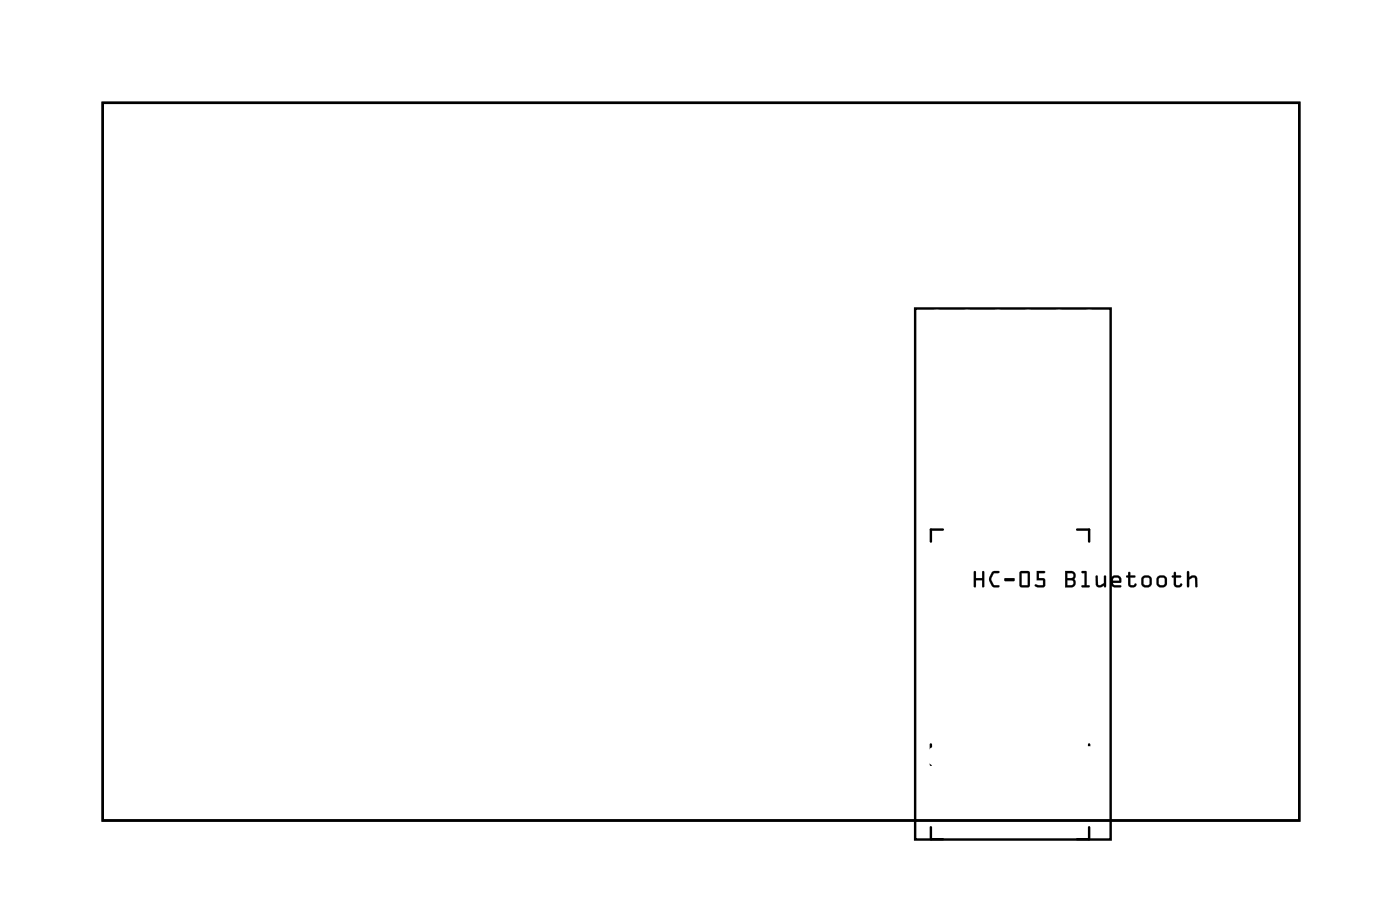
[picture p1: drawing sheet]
<svg xmlns="http://www.w3.org/2000/svg" width="117mm" height="77mm" viewBox="0 0 117 77" stroke-linecap="round" stroke-linejoin="round" font-family="sans-serif">
<path d="M8.6 8.6h99.8v59.8h-99.8zM76.3 25.7h16.3v44.3h-16.3zM78.6 44.1h-1v1M89.8 44.1h1v1M77.6 62v1.7M77.6 68.9v1h1M90.8 62v1.7M90.8 68.9v1h-1" fill="none" stroke="#000" stroke-width=".2"/>
<path d="M8.6 8.6h99.8v59.8h-99.8z" fill="none" stroke="#000" stroke-width=".08"/>
<g fill="#000">
<path d="M81.2 47.6h.2v.6h.5v-.5a.1 .1 0 0 1 .1-.1 .1 .1 0 0 1 .1 .1v1.1a.1 .1 0 0 1-.1 .1 .1 .1 0 0 1-.1-.1v-.5h-.5v.5a.1 .1 0 0 1-.1 .1 .1 .1 0 0 1-.1-.1zM81.3 47.6l-.1 1.3h.2v-.6h.5v.6h.1l.1-1.3h-.2v.6h-.5v-.6zM82.7 47.7l.6-.1a.1 .1 0 0 1 .1 .1 .1 .1 0 0 1-.1 .1h-.4l-.2 .5 .2 .4 .4 .1a.1 .1 0 0 1 .1 .1 .1 .1 0 0 1-.1 0h-.5l-.3-.5v-.2zM82.8 47.7l-.3 .4a.83 .83 0 0 0 .4 .8h.4l.1-.1h-.1h-.4l-.2-.4v-.2l.2-.4 .4-.1h.1l-.1-.1h-.4zM83.8 48.2h.7l.1 .1-.1 .1h-.7zM83.8 48.2v.2h.7l.1-.1-.1-.1zM85.1 47.6h.6l.2 .1v1.1l-.1 .1h-.6l-.2-.1zM85.1 47.6v1.2l.1 .1h.6l.1-.1v-1.1l-.2-.1zM85.2 47.8v1h.5v-1zM85.2 47.7h.5v1.1h-.5zM86.5 47.6h.6a.1 .1 0 0 1 .1 .1 .1 .1 0 0 1-.1 .1h-.4v.4h.4l.1 .6-.2 .1h-.6a.11 .11 0 0 1-.1-.2 .1 .1 0 0 1 .1 0l.6 .1v-.5l-.5 .1zM86.5 47.6v.7h.5v.5l-.6-.1-.1 .1 .3 .1h.5l.1-.1v-.5l-.1-.1h-.5v-.5h.5l.1-.1zM88.8 47.6h.6a.4 .4 0 0 1 .3 .2 .4 .4 0 0 1-.1 .5l.1 .3a.37 .37 0 0 1-.3 .3h-.6zM88.8 47.6v1.3h.6a.39 .39 0 0 0 .3-.2 .39 .39 0 0 0-.1-.4 .39 .39 0 0 0 .1-.4 .39 .39 0 0 0-.3-.3zM89 48.3v.5h.4a.2 .2 0 0 0 .1-.2 .2 .2 0 0 0-.1-.2zM89 48.3h.4a.22 .22 0 0 1 .1 .3 .22 .22 0 0 1-.1 .2h-.4zM89 47.8v.4h.4a.2 .2 0 0 0 .1-.2 .2 .2 0 0 0-.1-.2zM89 47.7h.4a.22 .22 0 0 1 .1 .3 .22 .22 0 0 1-.1 .2h-.4zM90.2 47.6h.4v1.2h.2a.1 .1 0 0 1 .1 .1 .1 .1 0 0 1-.1 0h-.5a.1 .1 0 0 1-.1 0 .1 .1 0 0 1 .1-.1h.2v-1h-.3zM90.2 47.6l.1 .1h.2v1.1h-.2l-.1 .1h.6l.1-.1h-.3v-1.2zM91.4 48h.2v.7l.1 .1 .4-.2v-.6a.1 .1 0 0 1 .1-.1 .1 .1 0 0 1 .1 .1v.8a.11 .11 0 0 1-.2 .1 .1 .1 0 0 1 0-.1 .39 .39 0 0 1-.7-.1zM91.4 48v.7a.32 .32 0 0 0 .5 .2l.2-.1v.1h.1v-.9h-.1v.6l-.4 .2-.1-.1-.1-.7zM92.7 48.1l.3-.2h.3l.1 .2 .1 .2v.2l-.7 .1 .2 .1 .4 .1a.1 .1 0 0 1 .1 .1 .1 .1 0 0 1-.1 0h-.5l-.2-.1-.1-.2zM92.7 48.1v.5v.2l.2 .1h.6v-.1h-.6l-.1-.2 .7-.1v-.2l-.1-.2-.1-.1h-.3zM92.9 48.2l-.1 .2h.5l-.1-.3zM92.9 48.2l.3-.1 .2 .3h-.6zM94.1 47.7h.2v.2h.3a.1 .1 0 0 1 .1 .1 .1 .1 0 0 1-.1 .1h-.3v.6l.2 .1 .2-.2h.1a.21 .21 0 0 1 0 .3 .21 .21 0 0 1-.3 0h-.2l-.2-.1v-.7h-.1a.1 .1 0 0 1-.1-.1 .1 .1 0 0 1 .1-.1h.1zM94.1 47.7v.3h-.2l.2 .1v.6a.37 .37 0 0 0 .3 .2 .37 .37 0 0 0 .4-.2l-.1-.1-.1 .2-.3-.1v-.6h.3l.1-.1h-.1h-.3v-.3zM95.1 48.4a.55 .55 0 0 1 1.1 0 .55 .55 0 0 1-1.1 0zM95.2 48.4a.49 .49 0 0 0 .9 0 .49 .49 0 0 0-.9 0zM95.4 48.2v.5l.1 .1 .4-.1-.1-.5-.3-.1zM95.4 48.2l.3-.1 .2 .1v.4l-.1 .1-.3 .1-.1-.1zM96.4 48.4a.51 .51 0 0 1 1 0 .51 .51 0 0 1-1 0zM96.4 48.4a.5 .5 0 0 0 1 0 .5 .5 0 0 0-1 0zM96.7 48.2v.5l.1 .1 .3-.1v-.5l-.3-.1zM96.7 48.2l.3-.1 .2 .1v.4l-.1 .1-.3 .1-.1-.1zM97.9 47.7h.2v.2h.3a.1 .1 0 0 1 .1 .1 .1 .1 0 0 1-.1 .1h-.3v.6l.2 .1 .2-.2h.1a.21 .21 0 0 1 0 .3 .21 .21 0 0 1-.3 0h-.2l-.2-.1v-.7h-.1a.1 .1 0 0 1-.1-.1 .1 .1 0 0 1 .1-.1h.1zM97.9 47.7v.3h-.2l.2 .1v.6a.37 .37 0 0 0 .3 .2 .37 .37 0 0 0 .4-.2l-.1-.1-.1 .2-.3-.1v-.6h.4v-.1h-.1h-.3v-.3zM99 47.6h.2v.5a.39 .39 0 0 1 .7 .1v.6a.09 .09 0 0 1-.1 .1 .09 .09 0 0 1-.1 0v-.7l-.2-.1-.3 .2v.5a.1 .1 0 0 1-.1 .1 .1 .1 0 0 1-.1-.1zM99 47.6v1.3h.2v-.6l.3-.2 .2 .1v.7h.1v-.7a.32 .32 0 0 0-.4-.2l-.2 .1v-.5z"/>
<path d="M81.2 47.6h.2v.6h.5v-.6h.2l-.1 1.3h-.1v-.6h-.5v.6h-.2zM82.7 47.7l.2-.1h.5l-.1 .1-.4 .1-.2 .5 .2 .4 .4 .1 .1 .1h-.1a.6 .6 0 0 1-.8-.6v-.2zM83.8 48.2h.7l.1 .1-.1 .1h-.7zM85.1 47.6h.6l.2 .1v1.1l-.1 .1h-.6l-.2-.1zM85.2 47.8v1h.5v-1zM86.5 47.6h.6l.1 .1-.1 .1h-.4v.4h.4l.1 .1v.5l-.2 .1h-.4a.15 .15 0 0 1-.2 0 .15 .15 0 0 1 0-.2l.6 .1v-.5h-.5zM88.8 47.6h.6a.39 .39 0 0 1 .3 .2 .39 .39 0 0 1-.1 .5l.1 .3a.36 .36 0 0 1-.3 .3h-.6zM89 48.3v.5h.4a.21 .21 0 0 0 .1-.2 .21 .21 0 0 0-.1-.3zM89 47.8v.4h.4a.21 .21 0 0 0 .1-.2 .21 .21 0 0 0-.1-.2zM90.2 47.6h.4v1.2h.3l-.1 .1h-.6l.1-.1h.2v-1l-.2-.1zM91.4 48h.2v.7l.1 .1 .4-.2v-.6h.1v.9h-.1v-.1a.38 .38 0 0 1-.4 .1 .38 .38 0 0 1-.3-.2zM92.7 48.1l.3-.2 .3 .1 .1 .1 .1 .2v.2l-.7 .1 .1 .2h.6v.1h-.6l-.2-.1v-.2zM92.9 48.2l-.1 .2h.5l-.1-.3zM94.1 47.7h.2v.2l.3 .1h.1l-.1 .1h-.3v.6l.3 .1 .1-.2 .1 .1a.35 .35 0 0 1-.4 .3 .35 .35 0 0 1-.3-.3v-.6l-.2-.1 .2-.1zM95.2 48.4a.5 .5 0 0 1 .9 0 .5 .5 0 0 1-.9 0zM95.4 48.2v.5l.1 .1 .3-.1 .1-.1v-.4l-.2-.1zM96.4 48.4a.5 .5 0 0 1 1 0 .5 .5 0 0 1-1 0zM96.7 48.2v.5l.1 .1 .3-.1 .1-.1-.1-.4-.1-.1zM97.9 47.7h.2v.2l.4 .1v.1h-.4v.6l.3 .1 .1-.2 .1 .1a.35 .35 0 0 1-.3 .3 .35 .35 0 0 1-.4-.3v-.6l-.2-.1 .2-.1zM99 47.6h.2v.5a.38 .38 0 0 1 .3-.2 .38 .38 0 0 1 .3 .3v.7h-.1v-.7l-.1-.1-.4 .2v.6h-.2z"/>
</g>
<circle cx="54.3" cy="37.4" r=".7" fill="#fff"/>
<circle cx="54.3" cy="37.4" r=".7" fill="none" stroke="#fff" stroke-width=".76" stroke-linecap="butt"/>
<circle cx="69.2" cy="37.4" r=".7" fill="#fff"/>
<circle cx="69.2" cy="37.4" r=".7" fill="none" stroke="#fff" stroke-width=".76" stroke-linecap="butt"/>
<path d="M68.8 36.6h1.5v1.5h-1.5z" fill="#fff"/>
<path d="M68.8 36.6h1.5v1.5h-1.5z" fill="none" stroke="#fff" stroke-width=".76" stroke-linecap="butt"/>
<circle cx="69.5" cy="37.4" r=".74" fill="#fff"/>
<circle cx="69.5" cy="37.4" r=".74" fill="none" stroke="#fff" stroke-width=".76" stroke-linecap="butt"/>
<circle cx="69.5" cy="39.9" r=".74" fill="#fff"/>
<circle cx="69.5" cy="39.9" r=".74" fill="none" stroke="#fff" stroke-width=".76" stroke-linecap="butt"/>
<circle cx="63.8" cy="19.9" r=".56" fill="#fff"/>
<circle cx="63.8" cy="19.9" r=".56" fill="none" stroke="#fff" stroke-width=".66" stroke-linecap="butt"/>
<circle cx="61.3" cy="19.9" r=".56" fill="#fff"/>
<circle cx="61.3" cy="19.9" r=".56" fill="none" stroke="#fff" stroke-width=".66" stroke-linecap="butt"/>
<circle cx="58.7" cy="19.9" r=".56" fill="#fff"/>
<circle cx="58.7" cy="19.9" r=".56" fill="none" stroke="#fff" stroke-width=".66" stroke-linecap="butt"/>
<circle cx="56.2" cy="19.9" r=".56" fill="#fff"/>
<circle cx="56.2" cy="19.9" r=".56" fill="none" stroke="#fff" stroke-width=".66" stroke-linecap="butt"/>
<path d="M60.6 19.1h1.4v1.5h-1.4z" fill="#fff"/>
<path d="M60.6 19.1h1.4v1.5h-1.4z" fill="none" stroke="#fff" stroke-width=".25"/>
<path d="M63.1 19.2h1.4v1.4h-1.4z" fill="#fff"/>
<path d="M63.1 19.2h1.4v1.4h-1.4z" fill="none" stroke="#fff" stroke-width=".25"/>
<path d="M58 19.2h1.4v1.4h-1.4z" fill="#fff"/>
<path d="M58 19.2h1.4v1.4h-1.4z" fill="none" stroke="#fff" stroke-width=".25"/>
<path d="M55.6 19.2h1.4v1.4h-1.4z" fill="#fff"/>
<path d="M55.6 19.2h1.4v1.4h-1.4z" fill="none" stroke="#fff" stroke-width=".25"/>
<circle cx="76.3" cy="19.9" r=".56" fill="#fff"/>
<circle cx="76.3" cy="19.9" r=".56" fill="none" stroke="#fff" stroke-width=".66" stroke-linecap="butt"/>
<circle cx="78.8" cy="19.9" r=".56" fill="#fff"/>
<circle cx="78.8" cy="19.9" r=".56" fill="none" stroke="#fff" stroke-width=".66" stroke-linecap="butt"/>
<circle cx="81.3" cy="19.9" r=".56" fill="#fff"/>
<circle cx="81.3" cy="19.9" r=".56" fill="none" stroke="#fff" stroke-width=".66" stroke-linecap="butt"/>
<circle cx="83.9" cy="19.9" r=".56" fill="#fff"/>
<circle cx="83.9" cy="19.9" r=".56" fill="none" stroke="#fff" stroke-width=".66" stroke-linecap="butt"/>
<path d="M78.1 19.2h1.4v1.4h-1.4z" fill="#fff"/>
<path d="M78.1 19.2h1.4v1.4h-1.4z" fill="none" stroke="#fff" stroke-width=".25"/>
<path d="M75.6 19.2h1.4v1.4h-1.4z" fill="#fff"/>
<path d="M75.6 19.2h1.4v1.4h-1.4z" fill="none" stroke="#fff" stroke-width=".25"/>
<path d="M80.6 19.2h1.5v1.4h-1.5z" fill="#fff"/>
<path d="M80.6 19.2h1.5v1.4h-1.5z" fill="none" stroke="#fff" stroke-width=".25"/>
<path d="M83.1 19.2h1.4v1.4h-1.4z" fill="#fff"/>
<path d="M83.1 19.2h1.4v1.4h-1.4z" fill="none" stroke="#fff" stroke-width=".25"/>
<circle cx="95.5" cy="55.4" r=".6" fill="#fff"/>
<circle cx="95.5" cy="55.4" r=".6" fill="none" stroke="#fff" stroke-width=".65" stroke-linecap="butt"/>
<path d="M94.9 54.8h1.2v1.2h-1.2z" fill="#fff"/>
<path d="M94.9 54.8h1.2v1.2h-1.2z" fill="none" stroke="#fff" stroke-width=".65" stroke-linecap="butt"/>
<circle cx="98" cy="55.4" r=".6" fill="#fff"/>
<circle cx="98" cy="55.4" r=".6" fill="none" stroke="#fff" stroke-width=".65" stroke-linecap="butt"/>
<circle cx="95.5" cy="63" r=".6" fill="#fff"/>
<circle cx="95.5" cy="63" r=".6" fill="none" stroke="#fff" stroke-width=".65" stroke-linecap="butt"/>
<path d="M94.9 62.4h1.2v1.2h-1.2z" fill="#fff"/>
<path d="M94.9 62.4h1.2v1.2h-1.2z" fill="none" stroke="#fff" stroke-width=".65" stroke-linecap="butt"/>
<circle cx="98" cy="63" r=".6" fill="#fff"/>
<circle cx="98" cy="63" r=".6" fill="none" stroke="#fff" stroke-width=".65" stroke-linecap="butt"/>
<circle cx="23.5" cy="62.9" r=".6" fill="#fff"/>
<circle cx="23.5" cy="62.9" r=".6" fill="none" stroke="#fff" stroke-width=".65" stroke-linecap="butt"/>
<path d="M22.9 62.3h1.2v1.2h-1.2z" fill="#fff"/>
<path d="M22.9 62.3h1.2v1.2h-1.2z" fill="none" stroke="#fff" stroke-width=".65" stroke-linecap="butt"/>
<circle cx="26" cy="62.9" r=".6" fill="#fff"/>
<circle cx="26" cy="62.9" r=".6" fill="none" stroke="#fff" stroke-width=".65" stroke-linecap="butt"/>
<circle cx="23.5" cy="55.3" r=".6" fill="#fff"/>
<circle cx="23.5" cy="55.3" r=".6" fill="none" stroke="#fff" stroke-width=".65" stroke-linecap="butt"/>
<path d="M22.9 54.7h1.2v1.2h-1.2z" fill="#fff"/>
<path d="M22.9 54.7h1.2v1.2h-1.2z" fill="none" stroke="#fff" stroke-width=".65" stroke-linecap="butt"/>
<circle cx="26" cy="55.3" r=".6" fill="#fff"/>
<circle cx="26" cy="55.3" r=".6" fill="none" stroke="#fff" stroke-width=".65" stroke-linecap="butt"/>
<circle cx="23.5" cy="15" r=".6" fill="#fff"/>
<circle cx="23.5" cy="15" r=".6" fill="none" stroke="#fff" stroke-width=".65" stroke-linecap="butt"/>
<path d="M22.9 14.4h1.2v1.2h-1.2z" fill="#fff"/>
<path d="M22.9 14.4h1.2v1.2h-1.2z" fill="none" stroke="#fff" stroke-width=".65" stroke-linecap="butt"/>
<circle cx="26" cy="15" r=".6" fill="#fff"/>
<circle cx="26" cy="15" r=".6" fill="none" stroke="#fff" stroke-width=".65" stroke-linecap="butt"/>
<circle cx="90.8" cy="26.9" r=".72" fill="#fff"/>
<circle cx="90.8" cy="26.9" r=".72" fill="none" stroke="#fff" stroke-width=".69" stroke-linecap="butt"/>
<circle cx="88.3" cy="26.9" r=".72" fill="#fff"/>
<circle cx="88.3" cy="26.9" r=".72" fill="none" stroke="#fff" stroke-width=".69" stroke-linecap="butt"/>
<circle cx="85.8" cy="26.9" r=".72" fill="#fff"/>
<circle cx="85.8" cy="26.9" r=".72" fill="none" stroke="#fff" stroke-width=".69" stroke-linecap="butt"/>
<circle cx="83.2" cy="26.9" r=".72" fill="#fff"/>
<circle cx="83.2" cy="26.9" r=".72" fill="none" stroke="#fff" stroke-width=".69" stroke-linecap="butt"/>
<circle cx="80.7" cy="26.9" r=".72" fill="#fff"/>
<circle cx="80.7" cy="26.9" r=".72" fill="none" stroke="#fff" stroke-width=".69" stroke-linecap="butt"/>
<circle cx="78.1" cy="26.9" r=".72" fill="#fff"/>
<circle cx="78.1" cy="26.9" r=".72" fill="none" stroke="#fff" stroke-width=".69" stroke-linecap="butt"/>
<path d="M81.8 39.1h1.5v1.6h-1.5z" fill="#fff"/>
<path d="M81.8 39.1h1.5v1.6h-1.5z" fill="none" stroke="#fff" stroke-width=".76" stroke-linecap="butt"/>
<circle cx="82.5" cy="39.9" r=".79" fill="#fff"/>
<circle cx="82.5" cy="39.9" r=".79" fill="none" stroke="#fff" stroke-width=".76" stroke-linecap="butt"/>
<circle cx="82.5" cy="37.3" r=".79" fill="#fff"/>
<circle cx="82.5" cy="37.3" r=".79" fill="none" stroke="#fff" stroke-width=".76" stroke-linecap="butt"/>
<circle cx="82.5" cy="34.8" r=".79" fill="#fff"/>
<circle cx="82.5" cy="34.8" r=".79" fill="none" stroke="#fff" stroke-width=".76" stroke-linecap="butt"/>
<circle cx="23.5" cy="22.6" r=".6" fill="#fff"/>
<circle cx="23.5" cy="22.6" r=".6" fill="none" stroke="#fff" stroke-width=".65" stroke-linecap="butt"/>
<path d="M22.9 22h1.2v1.2h-1.2z" fill="#fff"/>
<path d="M22.9 22h1.2v1.2h-1.2z" fill="none" stroke="#fff" stroke-width=".65" stroke-linecap="butt"/>
<circle cx="26" cy="22.6" r=".6" fill="#fff"/>
<circle cx="26" cy="22.6" r=".6" fill="none" stroke="#fff" stroke-width=".65" stroke-linecap="butt"/>
<path d="M88.5 54.7h1.4v1.4h-1.4z" fill="#fff"/>
<path d="M88.5 54.7h1.4v1.4h-1.4z" fill="none" stroke="#fff" stroke-width=".76" stroke-linecap="butt"/>
<circle cx="89.2" cy="55.4" r=".7" fill="#fff"/>
<circle cx="89.2" cy="55.4" r=".7" fill="none" stroke="#fff" stroke-width=".76" stroke-linecap="butt"/>
<circle cx="79.1" cy="55.4" r=".7" fill="#fff"/>
<circle cx="79.1" cy="55.4" r=".7" fill="none" stroke="#fff" stroke-width=".76" stroke-linecap="butt"/>
<path d="M30.4 14.2h1.4v1.4h-1.4z" fill="#fff"/>
<path d="M30.4 14.2h1.4v1.4h-1.4z" fill="none" stroke="#fff" stroke-width=".76" stroke-linecap="butt"/>
<circle cx="31.1" cy="14.9" r=".7" fill="#fff"/>
<circle cx="31.1" cy="14.9" r=".7" fill="none" stroke="#fff" stroke-width=".76" stroke-linecap="butt"/>
<circle cx="41.3" cy="14.9" r=".7" fill="#fff"/>
<circle cx="41.3" cy="14.9" r=".7" fill="none" stroke="#fff" stroke-width=".76" stroke-linecap="butt"/>
<path d="M30.3 62.2h1.4v1.4h-1.4z" fill="#fff"/>
<path d="M30.3 62.2h1.4v1.4h-1.4z" fill="none" stroke="#fff" stroke-width=".76" stroke-linecap="butt"/>
<circle cx="31" cy="62.9" r=".7" fill="#fff"/>
<circle cx="31" cy="62.9" r=".7" fill="none" stroke="#fff" stroke-width=".76" stroke-linecap="butt"/>
<circle cx="41.2" cy="62.9" r=".7" fill="#fff"/>
<circle cx="41.2" cy="62.9" r=".7" fill="none" stroke="#fff" stroke-width=".76" stroke-linecap="butt"/>
<circle cx="23.5" cy="30" r=".74" fill="#fff"/>
<circle cx="23.5" cy="30" r=".74" fill="none" stroke="#fff" stroke-width=".76" stroke-linecap="butt"/>
<circle cx="23.5" cy="32.5" r=".74" fill="#fff"/>
<circle cx="23.5" cy="32.5" r=".74" fill="none" stroke="#fff" stroke-width=".76" stroke-linecap="butt"/>
<circle cx="23.5" cy="35.1" r=".74" fill="#fff"/>
<circle cx="23.5" cy="35.1" r=".74" fill="none" stroke="#fff" stroke-width=".76" stroke-linecap="butt"/>
<circle cx="23.5" cy="37.6" r=".74" fill="#fff"/>
<circle cx="23.5" cy="37.6" r=".74" fill="none" stroke="#fff" stroke-width=".76" stroke-linecap="butt"/>
<circle cx="23.5" cy="30" r=".74" fill="#fff"/>
<circle cx="23.5" cy="30" r=".74" fill="none" stroke="#fff" stroke-width=".76" stroke-linecap="butt"/>
<circle cx="23.5" cy="32.5" r=".74" fill="#fff"/>
<circle cx="23.5" cy="32.5" r=".74" fill="none" stroke="#fff" stroke-width=".76" stroke-linecap="butt"/>
<circle cx="23.5" cy="35.1" r=".74" fill="#fff"/>
<circle cx="23.5" cy="35.1" r=".74" fill="none" stroke="#fff" stroke-width=".76" stroke-linecap="butt"/>
<circle cx="23.5" cy="37.6" r=".74" fill="#fff"/>
<circle cx="23.5" cy="37.6" r=".74" fill="none" stroke="#fff" stroke-width=".76" stroke-linecap="butt"/>
<circle cx="23.5" cy="48" r=".74" fill="#fff"/>
<circle cx="23.5" cy="48" r=".74" fill="none" stroke="#fff" stroke-width=".76" stroke-linecap="butt"/>
<circle cx="23.5" cy="45.5" r=".74" fill="#fff"/>
<circle cx="23.5" cy="45.5" r=".74" fill="none" stroke="#fff" stroke-width=".76" stroke-linecap="butt"/>
<circle cx="23.5" cy="42.9" r=".74" fill="#fff"/>
<circle cx="23.5" cy="42.9" r=".74" fill="none" stroke="#fff" stroke-width=".76" stroke-linecap="butt"/>
<circle cx="23.5" cy="40.4" r=".74" fill="#fff"/>
<circle cx="23.5" cy="40.4" r=".74" fill="none" stroke="#fff" stroke-width=".76" stroke-linecap="butt"/>
<path d="M53.6 29.1h1.4v1.4h-1.4z" fill="#fff"/>
<path d="M53.6 29.1h1.4v1.4h-1.4z" fill="none" stroke="#fff" stroke-width=".76" stroke-linecap="butt"/>
<circle cx="54.3" cy="29.8" r=".7" fill="#fff"/>
<circle cx="54.3" cy="29.8" r=".7" fill="none" stroke="#fff" stroke-width=".76" stroke-linecap="butt"/>
<circle cx="61.9" cy="29.8" r=".7" fill="#fff"/>
<circle cx="61.9" cy="29.8" r=".7" fill="none" stroke="#fff" stroke-width=".76" stroke-linecap="butt"/>
<circle cx="54.3" cy="32.3" r=".7" fill="#fff"/>
<circle cx="54.3" cy="32.3" r=".7" fill="none" stroke="#fff" stroke-width=".76" stroke-linecap="butt"/>
<circle cx="61.9" cy="32.3" r=".7" fill="#fff"/>
<circle cx="61.9" cy="32.3" r=".7" fill="none" stroke="#fff" stroke-width=".76" stroke-linecap="butt"/>
<circle cx="54.3" cy="34.8" r=".7" fill="#fff"/>
<circle cx="54.3" cy="34.8" r=".7" fill="none" stroke="#fff" stroke-width=".76" stroke-linecap="butt"/>
<circle cx="61.9" cy="34.8" r=".7" fill="#fff"/>
<circle cx="61.9" cy="34.8" r=".7" fill="none" stroke="#fff" stroke-width=".76" stroke-linecap="butt"/>
<circle cx="54.3" cy="37.4" r=".7" fill="#fff"/>
<circle cx="54.3" cy="37.4" r=".7" fill="none" stroke="#fff" stroke-width=".76" stroke-linecap="butt"/>
<circle cx="61.9" cy="37.4" r=".7" fill="#fff"/>
<circle cx="61.9" cy="37.4" r=".7" fill="none" stroke="#fff" stroke-width=".76" stroke-linecap="butt"/>
<circle cx="54.3" cy="39.9" r=".7" fill="#fff"/>
<circle cx="54.3" cy="39.9" r=".7" fill="none" stroke="#fff" stroke-width=".76" stroke-linecap="butt"/>
<circle cx="61.9" cy="39.9" r=".7" fill="#fff"/>
<circle cx="61.9" cy="39.9" r=".7" fill="none" stroke="#fff" stroke-width=".76" stroke-linecap="butt"/>
<circle cx="54.3" cy="42.5" r=".7" fill="#fff"/>
<circle cx="54.3" cy="42.5" r=".7" fill="none" stroke="#fff" stroke-width=".76" stroke-linecap="butt"/>
<circle cx="61.9" cy="42.5" r=".7" fill="#fff"/>
<circle cx="61.9" cy="42.5" r=".7" fill="none" stroke="#fff" stroke-width=".76" stroke-linecap="butt"/>
<circle cx="54.3" cy="45" r=".7" fill="#fff"/>
<circle cx="54.3" cy="45" r=".7" fill="none" stroke="#fff" stroke-width=".76" stroke-linecap="butt"/>
<circle cx="61.9" cy="45" r=".7" fill="#fff"/>
<circle cx="61.9" cy="45" r=".7" fill="none" stroke="#fff" stroke-width=".76" stroke-linecap="butt"/>
<circle cx="54.3" cy="47.5" r=".7" fill="#fff"/>
<circle cx="54.3" cy="47.5" r=".7" fill="none" stroke="#fff" stroke-width=".76" stroke-linecap="butt"/>
<circle cx="61.9" cy="47.5" r=".7" fill="#fff"/>
<circle cx="61.9" cy="47.5" r=".7" fill="none" stroke="#fff" stroke-width=".76" stroke-linecap="butt"/>
<path d="M45.6 29.1h1.4v1.5h-1.4z" fill="#fff"/>
<path d="M45.6 29.1h1.4v1.5h-1.4z" fill="none" stroke="#fff" stroke-width=".76" stroke-linecap="butt"/>
<circle cx="46.3" cy="29.9" r=".74" fill="#fff"/>
<circle cx="46.3" cy="29.9" r=".74" fill="none" stroke="#fff" stroke-width=".76" stroke-linecap="butt"/>
<circle cx="48.8" cy="29.9" r=".74" fill="#fff"/>
<circle cx="48.8" cy="29.9" r=".74" fill="none" stroke="#fff" stroke-width=".76" stroke-linecap="butt"/>
<path d="M68.6 46.9h1.4v1.5h-1.4z" fill="#fff"/>
<path d="M68.6 46.9h1.4v1.5h-1.4z" fill="none" stroke="#fff" stroke-width=".76" stroke-linecap="butt"/>
<circle cx="69.3" cy="47.6" r=".74" fill="#fff"/>
<circle cx="69.3" cy="47.6" r=".74" fill="none" stroke="#fff" stroke-width=".76" stroke-linecap="butt"/>
<circle cx="66.8" cy="47.6" r=".74" fill="#fff"/>
<circle cx="66.8" cy="47.6" r=".74" fill="none" stroke="#fff" stroke-width=".76" stroke-linecap="butt"/>
<circle cx="80.7" cy="63" r=".57" fill="#fff"/>
<circle cx="80.7" cy="63" r=".57" fill="none" stroke="#fff" stroke-width=".54"/>
<circle cx="83.2" cy="63" r=".57" fill="#fff"/>
<circle cx="83.2" cy="63" r=".57" fill="none" stroke="#fff" stroke-width=".54"/>
<circle cx="85.7" cy="63" r=".57" fill="#fff"/>
<circle cx="85.7" cy="63" r=".57" fill="none" stroke="#fff" stroke-width=".54"/>
<circle cx="88.3" cy="63" r=".57" fill="#fff"/>
<circle cx="88.3" cy="63" r=".57" fill="none" stroke="#fff" stroke-width=".54"/>
<circle cx="90.8" cy="63" r=".57" fill="#fff"/>
<circle cx="90.8" cy="63" r=".57" fill="none" stroke="#fff" stroke-width=".54"/>
<circle cx="69" cy="14.8" r=".57" fill="#fff"/>
<circle cx="69" cy="14.8" r=".57" fill="none" stroke="#fff" stroke-width=".54"/>
<circle cx="66.4" cy="14.8" r=".57" fill="#fff"/>
<circle cx="66.4" cy="14.8" r=".57" fill="none" stroke="#fff" stroke-width=".54"/>
<circle cx="63.9" cy="14.8" r=".57" fill="#fff"/>
<circle cx="63.9" cy="14.8" r=".57" fill="none" stroke="#fff" stroke-width=".54"/>
<circle cx="61.4" cy="14.8" r=".57" fill="#fff"/>
<circle cx="61.4" cy="14.8" r=".57" fill="none" stroke="#fff" stroke-width=".54"/>
<circle cx="58.8" cy="14.8" r=".57" fill="#fff"/>
<circle cx="58.8" cy="14.8" r=".57" fill="none" stroke="#fff" stroke-width=".54"/>
<circle cx="56.3" cy="14.8" r=".57" fill="#fff"/>
<circle cx="56.3" cy="14.8" r=".57" fill="none" stroke="#fff" stroke-width=".54"/>
<circle cx="53.7" cy="14.8" r=".57" fill="#fff"/>
<circle cx="53.7" cy="14.8" r=".57" fill="none" stroke="#fff" stroke-width=".54"/>
<circle cx="51.2" cy="14.8" r=".57" fill="#fff"/>
<circle cx="51.2" cy="14.8" r=".57" fill="none" stroke="#fff" stroke-width=".54"/>
<circle cx="48.7" cy="14.8" r=".57" fill="#fff"/>
<circle cx="48.7" cy="14.8" r=".57" fill="none" stroke="#fff" stroke-width=".54"/>
<circle cx="46.1" cy="14.8" r=".57" fill="#fff"/>
<circle cx="46.1" cy="14.8" r=".57" fill="none" stroke="#fff" stroke-width=".54"/>
<circle cx="90.8" cy="14.8" r=".57" fill="#fff"/>
<circle cx="90.8" cy="14.8" r=".57" fill="none" stroke="#fff" stroke-width=".54"/>
<circle cx="88.3" cy="14.8" r=".57" fill="#fff"/>
<circle cx="88.3" cy="14.8" r=".57" fill="none" stroke="#fff" stroke-width=".54"/>
<circle cx="85.7" cy="14.8" r=".57" fill="#fff"/>
<circle cx="85.7" cy="14.8" r=".57" fill="none" stroke="#fff" stroke-width=".54"/>
<circle cx="83.2" cy="14.8" r=".57" fill="#fff"/>
<circle cx="83.2" cy="14.8" r=".57" fill="none" stroke="#fff" stroke-width=".54"/>
<circle cx="80.7" cy="14.8" r=".57" fill="#fff"/>
<circle cx="80.7" cy="14.8" r=".57" fill="none" stroke="#fff" stroke-width=".54"/>
<circle cx="78.1" cy="14.8" r=".57" fill="#fff"/>
<circle cx="78.1" cy="14.8" r=".57" fill="none" stroke="#fff" stroke-width=".54"/>
<circle cx="75.6" cy="14.8" r=".57" fill="#fff"/>
<circle cx="75.6" cy="14.8" r=".57" fill="none" stroke="#fff" stroke-width=".54"/>
<circle cx="73" cy="14.8" r=".57" fill="#fff"/>
<circle cx="73" cy="14.8" r=".57" fill="none" stroke="#fff" stroke-width=".54"/>
<circle cx="57.8" cy="63" r=".57" fill="#fff"/>
<circle cx="57.8" cy="63" r=".57" fill="none" stroke="#fff" stroke-width=".54"/>
<circle cx="55.3" cy="63" r=".57" fill="#fff"/>
<circle cx="55.3" cy="63" r=".57" fill="none" stroke="#fff" stroke-width=".54"/>
<circle cx="60.3" cy="63" r=".57" fill="#fff"/>
<circle cx="60.3" cy="63" r=".57" fill="none" stroke="#fff" stroke-width=".54"/>
<circle cx="62.9" cy="63" r=".57" fill="#fff"/>
<circle cx="62.9" cy="63" r=".57" fill="none" stroke="#fff" stroke-width=".54"/>
<circle cx="65.4" cy="63" r=".57" fill="#fff"/>
<circle cx="65.4" cy="63" r=".57" fill="none" stroke="#fff" stroke-width=".54"/>
<circle cx="68" cy="63" r=".57" fill="#fff"/>
<circle cx="68" cy="63" r=".57" fill="none" stroke="#fff" stroke-width=".54"/>
<circle cx="70.5" cy="63" r=".57" fill="#fff"/>
<circle cx="70.5" cy="63" r=".57" fill="none" stroke="#fff" stroke-width=".54"/>
<circle cx="73" cy="63" r=".57" fill="#fff"/>
<circle cx="73" cy="63" r=".57" fill="none" stroke="#fff" stroke-width=".54"/>
<circle cx="78.1" cy="63" r=".57" fill="#fff"/>
<circle cx="78.1" cy="63" r=".57" fill="none" stroke="#fff" stroke-width=".54"/>
</svg>
